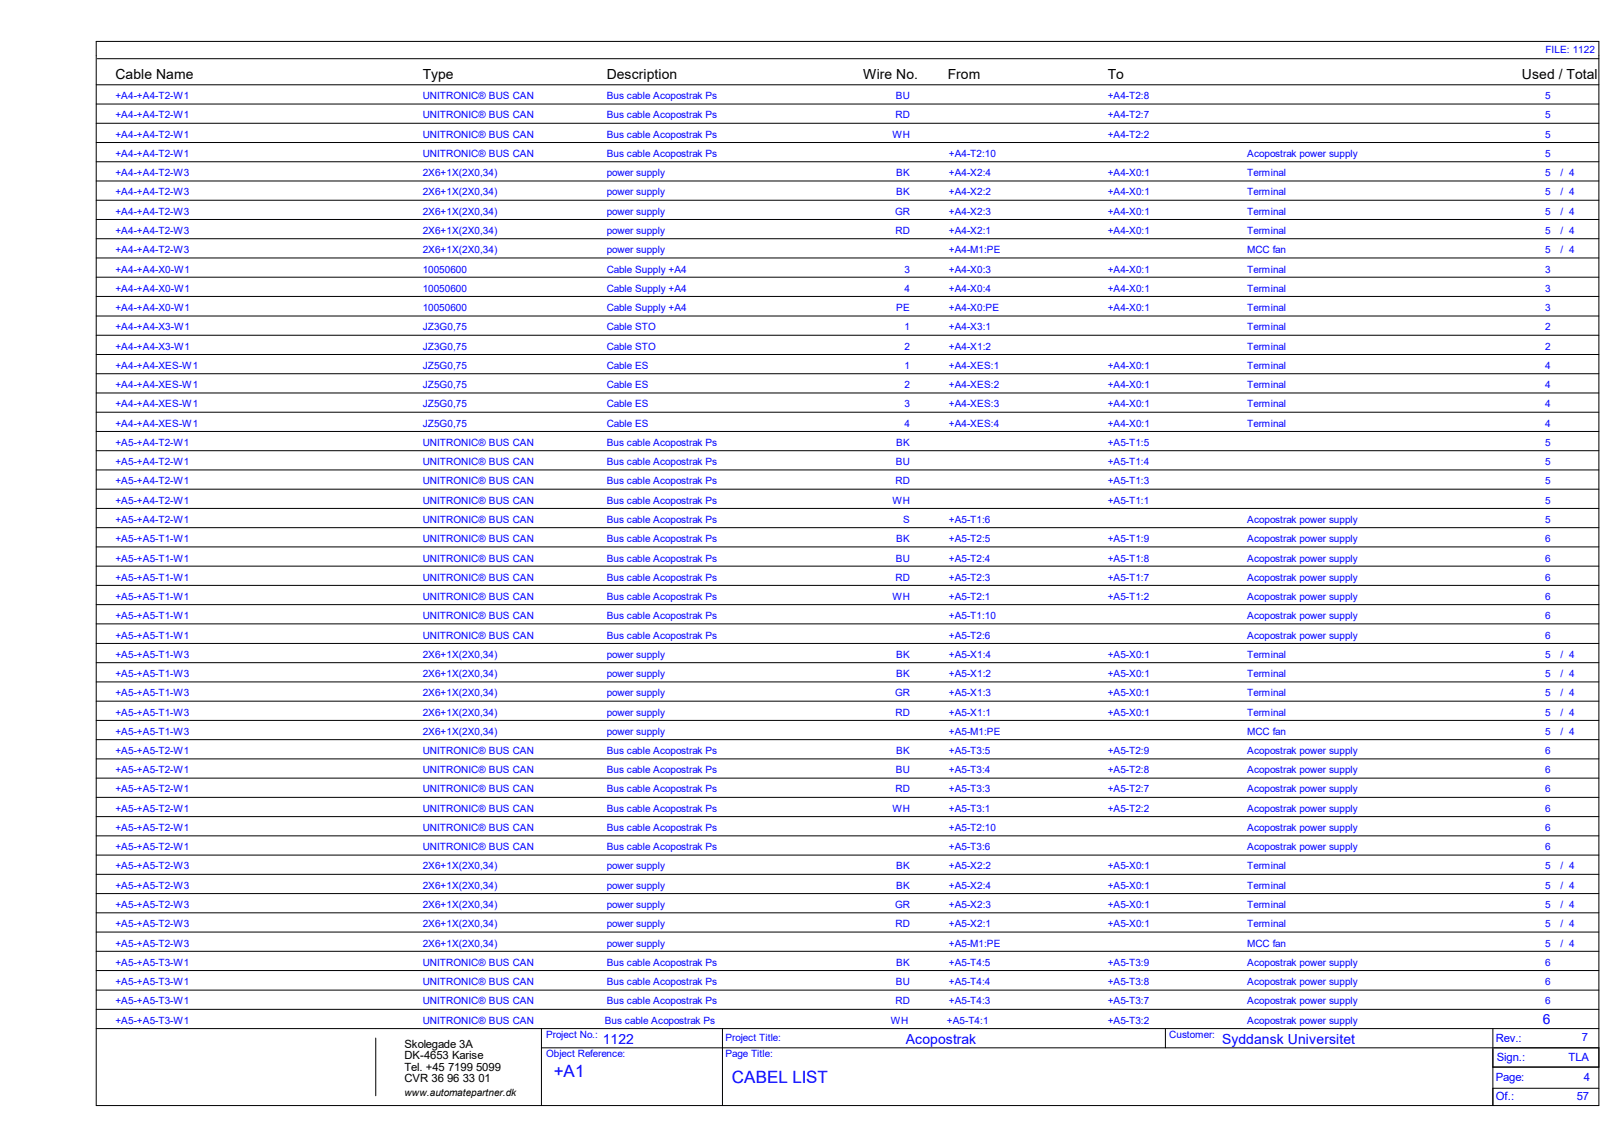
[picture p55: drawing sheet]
<svg xmlns="http://www.w3.org/2000/svg" width="420mm" height="297mm" viewBox="0 0 420 297" stroke-linecap="round" stroke-linejoin="round" font-family="sans-serif">
<defs><g id="words">
<g font-size="4.4" fill="#00f">
<text x="143.8" y="279.5">+A1</text>
<text x="190" y="281.3">CABEL LIST</text>
</g>
<g font-size="3.6">
<text x="30" y="20.5">Cable Name</text>
<text x="109.7" y="20.5">Type</text>
<text x="157.5" y="20.5">Description</text>
<text x="224" y="20.5">Wire No.</text>
<text x="246" y="20.5">From</text>
<text x="287.5" y="20.5">To</text>
<text x="395.1" y="20.5">Used / Total</text>
</g>
<g font-size="3.6" fill="#00f">
<text x="400.5" y="265.8">6</text>
<text x="156.5" y="271">1122</text>
<text x="235.1" y="271">Acopostrak</text>
<text x="317.2" y="271">Syddansk Universitet</text>
</g>
<g font-size="2.9">
<text x="105" y="272">Skolegade 3A</text>
<text x="105" y="275">DK-4653 Karise</text>
<text x="105" y="278">Tel. +45 7199 5099</text>
<text x="105" y="281">CVR 36 96 33 01</text>
</g>
<g font-size="2.9" fill="#00f">
<text x="388.3" y="270.5">Rev.:</text>
<text x="388.5" y="275.5">Sign.:</text>
<text x="407.2" y="275.5">TLA</text>
<text x="410.6" y="270.3">7</text>
<text x="388.3" y="280.8">Page:</text>
<text x="411.1" y="280.8">4</text>
<text x="388.3" y="285.5">Of.:</text>
<text x="409.3" y="285.5">57</text>
</g>
<g font-size="2.6" fill="#00f">
<text x="401.2" y="13.7">FILE: 1122</text>
<text x="30" y="25.7">+A4-+A4-T2-W1</text>
<text x="109.7" y="25.7">UNITRONIC® BUS CAN</text>
<text x="157.5" y="25.7">Bus cable Acopostrak Ps</text>
<text x="232.6" y="25.7">BU</text>
<text x="287.5" y="25.7">+A4-T2:8</text>
<text x="401.1" y="25.7">5</text>
<text x="30" y="30.7">+A4-+A4-T2-W1</text>
<text x="30" y="35.7">+A4-+A4-T2-W1</text>
<text x="109.7" y="30.7">UNITRONIC® BUS CAN</text>
<text x="109.7" y="35.7">UNITRONIC® BUS CAN</text>
<text x="157.5" y="30.7">Bus cable Acopostrak Ps</text>
<text x="157.5" y="35.7">Bus cable Acopostrak Ps</text>
<text x="231.6" y="35.7">WH</text>
<text x="232.5" y="30.7">RD</text>
<text x="287.5" y="30.7">+A4-T2:7</text>
<text x="287.5" y="35.7">+A4-T2:2</text>
<text x="401.1" y="30.7">5</text>
<text x="401.1" y="35.7">5</text>
<text x="30" y="40.7">+A4-+A4-T2-W1</text>
<text x="109.7" y="40.7">UNITRONIC® BUS CAN</text>
<text x="157.5" y="40.7">Bus cable Acopostrak Ps</text>
<text x="246.3" y="40.7">+A4-T2:10</text>
<text x="323.8" y="40.7">Acopostrak power supply</text>
<text x="401.1" y="40.7">5</text>
<text x="30" y="45.7">+A4-+A4-T2-W3</text>
<text x="109.7" y="45.7">2X6+1X(2X0,34)</text>
<text x="157.5" y="45.7">power supply</text>
<text x="232.7" y="45.7">BK</text>
<text x="246.3" y="45.7">+A4-X2:4</text>
<text x="287.5" y="45.7">+A4-X0:1</text>
<text x="323.8" y="45.7">Terminal</text>
<text x="401.1" y="45.7">5</text>
<text x="405" y="45.7">/ 4</text>
<text x="30" y="50.7">+A4-+A4-T2-W3</text>
<text x="109.7" y="50.7">2X6+1X(2X0,34)</text>
<text x="157.5" y="50.7">power supply</text>
<text x="232.7" y="50.7">BK</text>
<text x="246.3" y="50.7">+A4-X2:2</text>
<text x="287.5" y="50.7">+A4-X0:1</text>
<text x="323.8" y="50.7">Terminal</text>
<text x="401.1" y="50.7">5</text>
<text x="405" y="50.7">/ 4</text>
<text x="30" y="55.7">+A4-+A4-T2-W3</text>
<text x="109.7" y="55.7">2X6+1X(2X0,34)</text>
<text x="157.5" y="55.7">power supply</text>
<text x="232.3" y="55.7">GR</text>
<text x="246.3" y="55.7">+A4-X2:3</text>
<text x="287.5" y="55.7">+A4-X0:1</text>
<text x="323.8" y="55.7">Terminal</text>
<text x="401.1" y="55.7">5</text>
<text x="405" y="55.7">/ 4</text>
<text x="30" y="60.8">+A4-+A4-T2-W3</text>
<text x="30" y="65.8">+A4-+A4-T2-W3</text>
<text x="109.7" y="60.8">2X6+1X(2X0,34)</text>
<text x="109.7" y="65.8">2X6+1X(2X0,34)</text>
<text x="157.5" y="60.8">power supply</text>
<text x="157.5" y="65.8">power supply</text>
<text x="232.5" y="60.8">RD</text>
<text x="246.3" y="60.8">+A4-X2:1</text>
<text x="246.3" y="65.8">+A4-M1:PE</text>
<text x="287.5" y="60.8">+A4-X0:1</text>
<text x="323.8" y="60.8">Terminal</text>
<text x="323.8" y="65.8">MCC fan</text>
<text x="401.1" y="60.8">5</text>
<text x="401.1" y="65.8">5</text>
<text x="405" y="60.8">/ 4</text>
<text x="405" y="65.8">/ 4</text>
<text x="30" y="70.8">+A4-+A4-X0-W1</text>
<text x="109.7" y="70.8">10050600</text>
<text x="157.5" y="70.8">Cable Supply +A4</text>
<text x="234.8" y="70.8">3</text>
<text x="246.3" y="70.8">+A4-X0:3</text>
<text x="287.5" y="70.8">+A4-X0:1</text>
<text x="323.8" y="70.8">Terminal</text>
<text x="401.1" y="70.8">3</text>
<text x="30" y="75.8">+A4-+A4-X0-W1</text>
<text x="109.7" y="75.8">10050600</text>
<text x="157.5" y="75.8">Cable Supply +A4</text>
<text x="234.8" y="75.8">4</text>
<text x="246.3" y="75.8">+A4-X0:4</text>
<text x="287.5" y="75.8">+A4-X0:1</text>
<text x="323.8" y="75.8">Terminal</text>
<text x="401.1" y="75.8">3</text>
<text x="30" y="80.8">+A4-+A4-X0-W1</text>
<text x="109.7" y="80.8">10050600</text>
<text x="157.5" y="80.8">Cable Supply +A4</text>
<text x="232.7" y="80.8">PE</text>
<text x="246.3" y="80.8">+A4-X0:PE</text>
<text x="287.5" y="80.8">+A4-X0:1</text>
<text x="323.8" y="80.8">Terminal</text>
<text x="401.1" y="80.8">3</text>
<text x="30" y="85.8">+A4-+A4-X3-W1</text>
<text x="109.7" y="85.8">JZ3G0,75</text>
<text x="157.5" y="85.8">Cable STO</text>
<text x="234.8" y="85.8">1</text>
<text x="246.3" y="85.8">+A4-X3:1</text>
<text x="323.8" y="85.8">Terminal</text>
<text x="401.1" y="85.8">2</text>
<text x="30" y="90.8">+A4-+A4-X3-W1</text>
<text x="30" y="95.8">+A4-+A4-XES-W1</text>
<text x="109.7" y="90.8">JZ3G0,75</text>
<text x="109.7" y="95.8">JZ5G0,75</text>
<text x="157.5" y="90.8">Cable STO</text>
<text x="157.5" y="95.8">Cable ES</text>
<text x="234.8" y="90.8">2</text>
<text x="234.8" y="95.8">1</text>
<text x="246.3" y="90.8">+A4-X1:2</text>
<text x="246.3" y="95.8">+A4-XES:1</text>
<text x="287.5" y="95.8">+A4-X0:1</text>
<text x="323.8" y="90.8">Terminal</text>
<text x="323.8" y="95.8">Terminal</text>
<text x="401.1" y="90.8">2</text>
<text x="401.1" y="95.8">4</text>
<text x="30" y="100.8">+A4-+A4-XES-W1</text>
<text x="109.7" y="100.8">JZ5G0,75</text>
<text x="157.5" y="100.8">Cable ES</text>
<text x="234.8" y="100.8">2</text>
<text x="246.3" y="100.8">+A4-XES:2</text>
<text x="287.5" y="100.8">+A4-X0:1</text>
<text x="323.8" y="100.8">Terminal</text>
<text x="401.1" y="100.8">4</text>
<text x="30" y="105.7">+A4-+A4-XES-W1</text>
<text x="109.7" y="105.7">JZ5G0,75</text>
<text x="157.5" y="105.7">Cable ES</text>
<text x="234.8" y="105.7">3</text>
<text x="246.3" y="105.7">+A4-XES:3</text>
<text x="287.5" y="105.7">+A4-X0:1</text>
<text x="323.8" y="105.7">Terminal</text>
<text x="401.1" y="105.7">4</text>
<text x="30" y="110.7">+A4-+A4-XES-W1</text>
<text x="109.7" y="110.7">JZ5G0,75</text>
<text x="157.5" y="110.7">Cable ES</text>
<text x="234.8" y="110.7">4</text>
<text x="246.3" y="110.7">+A4-XES:4</text>
<text x="287.5" y="110.7">+A4-X0:1</text>
<text x="323.8" y="110.7">Terminal</text>
<text x="401.1" y="110.7">4</text>
<text x="30" y="115.7">+A5-+A4-T2-W1</text>
<text x="109.7" y="115.7">UNITRONIC® BUS CAN</text>
<text x="157.5" y="115.7">Bus cable Acopostrak Ps</text>
<text x="232.7" y="115.7">BK</text>
<text x="287.5" y="115.7">+A5-T1:5</text>
<text x="401.1" y="115.7">5</text>
<text x="30" y="120.7">+A5-+A4-T2-W1</text>
<text x="30" y="125.7">+A5-+A4-T2-W1</text>
<text x="109.7" y="120.7">UNITRONIC® BUS CAN</text>
<text x="109.7" y="125.7">UNITRONIC® BUS CAN</text>
<text x="157.5" y="120.7">Bus cable Acopostrak Ps</text>
<text x="157.5" y="125.7">Bus cable Acopostrak Ps</text>
<text x="232.5" y="125.7">RD</text>
<text x="232.6" y="120.7">BU</text>
<text x="287.5" y="120.7">+A5-T1:4</text>
<text x="287.5" y="125.7">+A5-T1:3</text>
<text x="401.1" y="120.7">5</text>
<text x="401.1" y="125.7">5</text>
<text x="30" y="130.7">+A5-+A4-T2-W1</text>
<text x="109.7" y="130.7">UNITRONIC® BUS CAN</text>
<text x="157.5" y="130.7">Bus cable Acopostrak Ps</text>
<text x="231.6" y="130.7">WH</text>
<text x="287.5" y="130.7">+A5-T1:1</text>
<text x="401.1" y="130.7">5</text>
<text x="30" y="135.7">+A5-+A4-T2-W1</text>
<text x="109.7" y="135.7">UNITRONIC® BUS CAN</text>
<text x="157.5" y="135.7">Bus cable Acopostrak Ps</text>
<text x="234.4" y="135.7">S</text>
<text x="246.3" y="135.7">+A5-T1:6</text>
<text x="323.8" y="135.7">Acopostrak power supply</text>
<text x="401.1" y="135.7">5</text>
<text x="30" y="140.7">+A5-+A5-T1-W1</text>
<text x="109.7" y="140.7">UNITRONIC® BUS CAN</text>
<text x="157.5" y="140.7">Bus cable Acopostrak Ps</text>
<text x="232.7" y="140.7">BK</text>
<text x="246.3" y="140.7">+A5-T2:5</text>
<text x="287.5" y="140.7">+A5-T1:9</text>
<text x="323.8" y="140.7">Acopostrak power supply</text>
<text x="401.1" y="140.7">6</text>
<text x="30" y="145.8">+A5-+A5-T1-W1</text>
<text x="109.7" y="145.8">UNITRONIC® BUS CAN</text>
<text x="157.5" y="145.8">Bus cable Acopostrak Ps</text>
<text x="232.6" y="145.8">BU</text>
<text x="246.3" y="145.8">+A5-T2:4</text>
<text x="287.5" y="145.8">+A5-T1:8</text>
<text x="323.8" y="145.8">Acopostrak power supply</text>
<text x="401.1" y="145.8">6</text>
<text x="30" y="150.8">+A5-+A5-T1-W1</text>
<text x="30" y="155.8">+A5-+A5-T1-W1</text>
<text x="109.7" y="150.8">UNITRONIC® BUS CAN</text>
<text x="109.7" y="155.8">UNITRONIC® BUS CAN</text>
<text x="157.5" y="150.8">Bus cable Acopostrak Ps</text>
<text x="157.5" y="155.8">Bus cable Acopostrak Ps</text>
<text x="231.6" y="155.8">WH</text>
<text x="232.5" y="150.8">RD</text>
<text x="246.3" y="150.8">+A5-T2:3</text>
<text x="246.3" y="155.8">+A5-T2:1</text>
<text x="287.5" y="150.8">+A5-T1:7</text>
<text x="287.5" y="155.8">+A5-T1:2</text>
<text x="323.8" y="150.8">Acopostrak power supply</text>
<text x="323.8" y="155.8">Acopostrak power supply</text>
<text x="401.1" y="150.8">6</text>
<text x="401.1" y="155.8">6</text>
<text x="30" y="160.8">+A5-+A5-T1-W1</text>
<text x="109.7" y="160.8">UNITRONIC® BUS CAN</text>
<text x="157.5" y="160.8">Bus cable Acopostrak Ps</text>
<text x="246.3" y="160.8">+A5-T1:10</text>
<text x="323.8" y="160.8">Acopostrak power supply</text>
<text x="401.1" y="160.8">6</text>
<text x="30" y="165.8">+A5-+A5-T1-W1</text>
<text x="109.7" y="165.8">UNITRONIC® BUS CAN</text>
<text x="157.5" y="165.8">Bus cable Acopostrak Ps</text>
<text x="246.3" y="165.8">+A5-T2:6</text>
<text x="323.8" y="165.8">Acopostrak power supply</text>
<text x="401.1" y="165.8">6</text>
<text x="30" y="170.8">+A5-+A5-T1-W3</text>
<text x="109.7" y="170.8">2X6+1X(2X0,34)</text>
<text x="157.5" y="170.8">power supply</text>
<text x="232.7" y="170.8">BK</text>
<text x="246.3" y="170.8">+A5-X1:4</text>
<text x="287.5" y="170.8">+A5-X0:1</text>
<text x="323.8" y="170.8">Terminal</text>
<text x="401.1" y="170.8">5</text>
<text x="405" y="170.8">/ 4</text>
<text x="30" y="175.8">+A5-+A5-T1-W3</text>
<text x="109.7" y="175.8">2X6+1X(2X0,34)</text>
<text x="157.5" y="175.8">power supply</text>
<text x="232.7" y="175.8">BK</text>
<text x="246.3" y="175.8">+A5-X1:2</text>
<text x="287.5" y="175.8">+A5-X0:1</text>
<text x="323.8" y="175.8">Terminal</text>
<text x="401.1" y="175.8">5</text>
<text x="405" y="175.8">/ 4</text>
<text x="30" y="180.8">+A5-+A5-T1-W3</text>
<text x="30" y="185.8">+A5-+A5-T1-W3</text>
<text x="109.7" y="180.8">2X6+1X(2X0,34)</text>
<text x="109.7" y="185.8">2X6+1X(2X0,34)</text>
<text x="157.5" y="180.8">power supply</text>
<text x="157.5" y="185.8">power supply</text>
<text x="232.3" y="180.8">GR</text>
<text x="232.5" y="185.8">RD</text>
<text x="246.3" y="180.8">+A5-X1:3</text>
<text x="246.3" y="185.8">+A5-X1:1</text>
<text x="287.5" y="180.8">+A5-X0:1</text>
<text x="287.5" y="185.8">+A5-X0:1</text>
<text x="323.8" y="180.8">Terminal</text>
<text x="323.8" y="185.8">Terminal</text>
<text x="401.1" y="180.8">5</text>
<text x="401.1" y="185.8">5</text>
<text x="405" y="180.8">/ 4</text>
<text x="405" y="185.8">/ 4</text>
<text x="30" y="190.8">+A5-+A5-T1-W3</text>
<text x="109.7" y="190.8">2X6+1X(2X0,34)</text>
<text x="157.5" y="190.8">power supply</text>
<text x="246.3" y="190.8">+A5-M1:PE</text>
<text x="323.8" y="190.8">MCC fan</text>
<text x="401.1" y="190.8">5</text>
<text x="405" y="190.8">/ 4</text>
<text x="30" y="195.7">+A5-+A5-T2-W1</text>
<text x="109.7" y="195.7">UNITRONIC® BUS CAN</text>
<text x="157.5" y="195.7">Bus cable Acopostrak Ps</text>
<text x="232.7" y="195.7">BK</text>
<text x="246.3" y="195.7">+A5-T3:5</text>
<text x="287.5" y="195.7">+A5-T2:9</text>
<text x="323.8" y="195.7">Acopostrak power supply</text>
<text x="401.1" y="195.7">6</text>
<text x="30" y="200.7">+A5-+A5-T2-W1</text>
<text x="109.7" y="200.7">UNITRONIC® BUS CAN</text>
<text x="157.5" y="200.7">Bus cable Acopostrak Ps</text>
<text x="232.6" y="200.7">BU</text>
<text x="246.3" y="200.7">+A5-T3:4</text>
<text x="287.5" y="200.7">+A5-T2:8</text>
<text x="323.8" y="200.7">Acopostrak power supply</text>
<text x="401.1" y="200.7">6</text>
<text x="30" y="205.7">+A5-+A5-T2-W1</text>
<text x="109.7" y="205.7">UNITRONIC® BUS CAN</text>
<text x="157.5" y="205.7">Bus cable Acopostrak Ps</text>
<text x="232.5" y="205.7">RD</text>
<text x="246.3" y="205.7">+A5-T3:3</text>
<text x="287.5" y="205.7">+A5-T2:7</text>
<text x="323.8" y="205.7">Acopostrak power supply</text>
<text x="401.1" y="205.7">6</text>
<text x="30" y="210.7">+A5-+A5-T2-W1</text>
<text x="30" y="215.7">+A5-+A5-T2-W1</text>
<text x="109.7" y="210.7">UNITRONIC® BUS CAN</text>
<text x="109.7" y="215.7">UNITRONIC® BUS CAN</text>
<text x="157.5" y="210.7">Bus cable Acopostrak Ps</text>
<text x="157.5" y="215.7">Bus cable Acopostrak Ps</text>
<text x="231.6" y="210.7">WH</text>
<text x="246.3" y="210.7">+A5-T3:1</text>
<text x="246.3" y="215.7">+A5-T2:10</text>
<text x="287.5" y="210.7">+A5-T2:2</text>
<text x="323.8" y="210.7">Acopostrak power supply</text>
<text x="323.8" y="215.7">Acopostrak power supply</text>
<text x="401.1" y="210.7">6</text>
<text x="401.1" y="215.7">6</text>
<text x="30" y="220.7">+A5-+A5-T2-W1</text>
<text x="109.7" y="220.7">UNITRONIC® BUS CAN</text>
<text x="157.5" y="220.7">Bus cable Acopostrak Ps</text>
<text x="246.3" y="220.7">+A5-T3:6</text>
<text x="323.8" y="220.7">Acopostrak power supply</text>
<text x="401.1" y="220.7">6</text>
<text x="30" y="225.7">+A5-+A5-T2-W3</text>
<text x="109.7" y="225.7">2X6+1X(2X0,34)</text>
<text x="157.5" y="225.7">power supply</text>
<text x="232.7" y="225.7">BK</text>
<text x="246.3" y="225.7">+A5-X2:2</text>
<text x="287.5" y="225.7">+A5-X0:1</text>
<text x="323.8" y="225.7">Terminal</text>
<text x="401.1" y="225.7">5</text>
<text x="405" y="225.7">/ 4</text>
<text x="30" y="230.7">+A5-+A5-T2-W3</text>
<text x="109.7" y="230.7">2X6+1X(2X0,34)</text>
<text x="157.5" y="230.7">power supply</text>
<text x="232.7" y="230.7">BK</text>
<text x="246.3" y="230.7">+A5-X2:4</text>
<text x="287.5" y="230.7">+A5-X0:1</text>
<text x="323.8" y="230.7">Terminal</text>
<text x="401.1" y="230.7">5</text>
<text x="405" y="230.7">/ 4</text>
<text x="30" y="235.8">+A5-+A5-T2-W3</text>
<text x="109.7" y="235.8">2X6+1X(2X0,34)</text>
<text x="157.5" y="235.8">power supply</text>
<text x="232.3" y="235.8">GR</text>
<text x="246.3" y="235.8">+A5-X2:3</text>
<text x="287.5" y="235.8">+A5-X0:1</text>
<text x="323.8" y="235.8">Terminal</text>
<text x="401.1" y="235.8">5</text>
<text x="405" y="235.8">/ 4</text>
<text x="30" y="240.8">+A5-+A5-T2-W3</text>
<text x="30" y="245.8">+A5-+A5-T2-W3</text>
<text x="109.7" y="240.8">2X6+1X(2X0,34)</text>
<text x="109.7" y="245.8">2X6+1X(2X0,34)</text>
<text x="157.5" y="240.8">power supply</text>
<text x="157.5" y="245.8">power supply</text>
<text x="232.5" y="240.8">RD</text>
<text x="246.3" y="240.8">+A5-X2:1</text>
<text x="246.3" y="245.8">+A5-M1:PE</text>
<text x="287.5" y="240.8">+A5-X0:1</text>
<text x="323.8" y="240.8">Terminal</text>
<text x="323.8" y="245.8">MCC fan</text>
<text x="401.1" y="240.8">5</text>
<text x="401.1" y="245.8">5</text>
<text x="405" y="240.8">/ 4</text>
<text x="405" y="245.8">/ 4</text>
<text x="30" y="250.8">+A5-+A5-T3-W1</text>
<text x="109.7" y="250.8">UNITRONIC® BUS CAN</text>
<text x="157.5" y="250.8">Bus cable Acopostrak Ps</text>
<text x="232.7" y="250.8">BK</text>
<text x="246.3" y="250.8">+A5-T4:5</text>
<text x="287.5" y="250.8">+A5-T3:9</text>
<text x="323.8" y="250.8">Acopostrak power supply</text>
<text x="401.1" y="250.8">6</text>
<text x="30" y="255.8">+A5-+A5-T3-W1</text>
<text x="109.7" y="255.8">UNITRONIC® BUS CAN</text>
<text x="157.5" y="255.8">Bus cable Acopostrak Ps</text>
<text x="232.6" y="255.8">BU</text>
<text x="246.3" y="255.8">+A5-T4:4</text>
<text x="287.5" y="255.8">+A5-T3:8</text>
<text x="323.8" y="255.8">Acopostrak power supply</text>
<text x="401.1" y="255.8">6</text>
<text x="30" y="260.8">+A5-+A5-T3-W1</text>
<text x="109.7" y="260.8">UNITRONIC® BUS CAN</text>
<text x="157.5" y="260.8">Bus cable Acopostrak Ps</text>
<text x="232.5" y="260.8">RD</text>
<text x="246.3" y="260.8">+A5-T4:3</text>
<text x="287.5" y="260.8">+A5-T3:7</text>
<text x="323.8" y="260.8">Acopostrak power supply</text>
<text x="401.1" y="260.8">6</text>
<text x="30" y="265.8">+A5-+A5-T3-W1</text>
<text x="109.7" y="265.8">UNITRONIC® BUS CAN</text>
<text x="141.7" y="269.5">Project No.:</text>
<text x="157" y="265.8">Bus cable Acopostrak Ps</text>
<text x="231.2" y="265.8">WH</text>
<text x="245.8" y="265.8">+A5-T4:1</text>
<text x="287.5" y="265.8">+A5-T3:2</text>
<text x="303.5" y="269.5">Customer:</text>
<text x="323.8" y="265.8">Acopostrak power supply</text>
<text x="141.7" y="274.5">Object Reference:</text>
<text x="188.3" y="274.5">Page Title:</text>
<text x="188.3" y="270.3">Project Title:</text>
</g>
<text font-size="2.6" x="105" y="284.5">www.automatepartner.dk</text>
</g></defs>
<g fill="none" stroke="#000" stroke-width=".26">
<path d="M25 10.8h390v276.2h-390zM25.2 15.2h389.8M25 27h390M25 22h390M25 32h390M25 37h390M25 42h390M25 47h390M25 52h390M25 57h390M25 62h390M25 67h390"/>
<path d="M25 72h390M25 77h390M25 82h390M25 87h390M25 92h390M25 97h390M25 102h390M25 107h390M25 112h390M25 117h390M25 122h390M25 127h390"/>
<path d="M25 132h390M25 137h390M25 142h390M25 147h390M25 152h390M25 157h390M25 162h390M25 167h390M25 172h390M25 177h390M25 182h390M25 187h390"/>
<path d="M25 192h390M25 197h390M25 202h390M25 207h390M25 212h390M25 217h390M25 222h390M25 227h390M25 232h390M25 237h390M25 242h390M25 247h390"/>
<path d="M25 252h390M25 257h390M25 267h390M25 262h390M97.5 269.5v15M140.5 267v20M140.5 272h274.5M187.5 267v20M302.5 267v5M387.5 277h27.5M387.5 267v20M387.5 282.5h27.5"/>
</g>
<use href="#words"/>
</svg>
